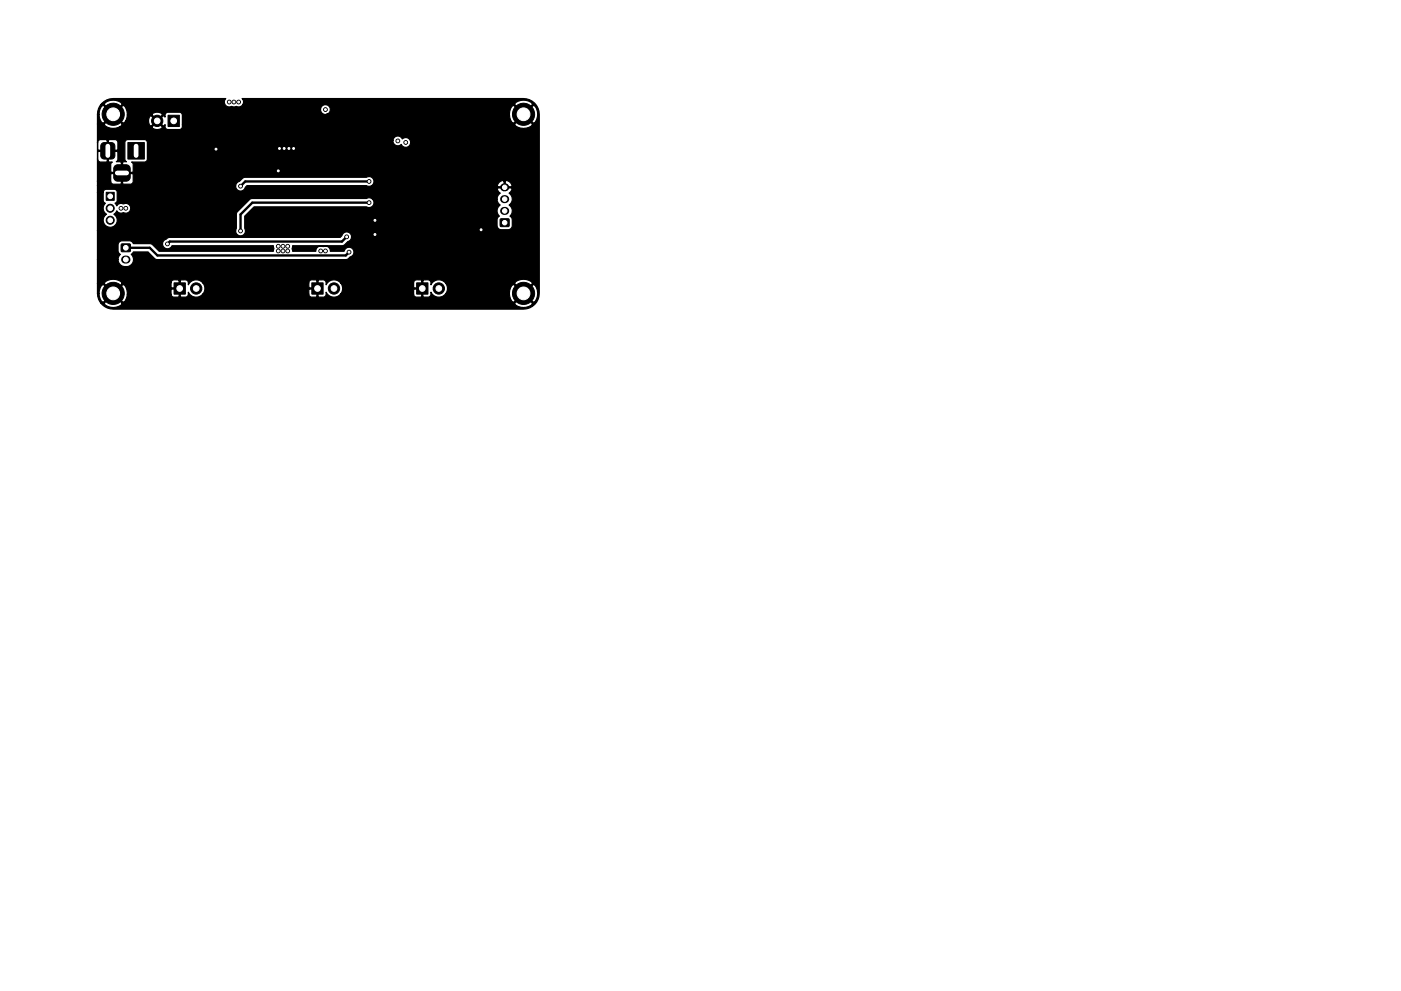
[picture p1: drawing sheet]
<svg xmlns="http://www.w3.org/2000/svg" width="297mm" height="210mm" viewBox="0 0 297 210" stroke-linecap="round" stroke-linejoin="round" font-family="sans-serif">
<g fill="#000" stroke="#000" stroke-width=".21">
<path d="M21.6 30.5l.4-.2 1.6-.1a.75 .75 0 0 1 .8 .8v2a.75 .75 0 0 1-.8 .7h-1.5a.75 .75 0 0 1-.7-.7v-2.1zM24.4 35.2l.5-.2 1.8-.1a.88 .88 0 0 1 .9 .9v1.8a.88 .88 0 0 1-.9 .8h-1.7a.87 .87 0 0 1-.9-.8v-1.9zM27.1 30.2h3.5v3.5h-3.5zM35.6 24.4h2.4v2.4h-2.4zM22.5 40.8h1.7v1.7h-1.7zM25.7 51.8h1.9v1.5l-1.8 .1zM106.1 46.5h1.8v1.5h-1.8zM36.9 60h2.4v2.4h-2.4zM66.1 60h2.4v2.4h-2.4zM88.3 60h2.4v2.4h-2.4z"/>
<circle cx="24" cy="24.2" r="2.35"/>
<circle cx="33.3" cy="25.6" r="1.2"/>
<circle cx="45.8" cy="31.6" r=".4"/>
<circle cx="48.6" cy="21.6" r=".4"/>
<circle cx="49.6" cy="21.6" r=".4"/>
<circle cx="50.6" cy="21.6" r=".4"/>
<circle cx="51" cy="39.5" r=".4"/>
<circle cx="59" cy="36.2" r=".4"/>
<circle cx="59.2" cy="31.5" r=".4"/>
<circle cx="60.2" cy="31.5" r=".4"/>
<circle cx="61.2" cy="31.5" r=".4"/>
<circle cx="62.2" cy="31.5" r=".4"/>
<circle cx="69" cy="23.2" r=".4"/>
<circle cx="78.2" cy="38.5" r=".4"/>
<circle cx="84.4" cy="29.9" r=".4"/>
<circle cx="86" cy="30.2" r=".4"/>
<circle cx="111" cy="24.2" r="2.35"/>
<circle cx="23.4" cy="46.7" r=".85"/>
<circle cx="23.4" cy="44.2" r=".85"/>
<circle cx="25.7" cy="44.2" r=".4"/>
<circle cx="26.7" cy="44.2" r=".4"/>
<circle cx="35.5" cy="51.7" r=".4"/>
<circle cx="51" cy="49" r=".4"/>
<circle cx="59" cy="52.2" r=".4"/>
<circle cx="59" cy="53.2" r=".4"/>
<circle cx="60" cy="52.2" r=".4"/>
<circle cx="60" cy="53.2" r=".4"/>
<circle cx="61" cy="52.2" r=".4"/>
<circle cx="61" cy="53.2" r=".4"/>
<circle cx="68" cy="53.2" r=".4"/>
<circle cx="69" cy="53.2" r=".4"/>
<circle cx="73.5" cy="50.2" r=".4"/>
<circle cx="74" cy="53.5" r=".4"/>
<circle cx="78.3" cy="43" r=".4"/>
<circle cx="79.5" cy="46.7" r=".4"/>
<circle cx="79.5" cy="49.7" r=".4"/>
<circle cx="102" cy="48.7" r=".4"/>
<circle cx="24" cy="62.2" r="2.35"/>
<circle cx="41.6" cy="61.2" r="1.2"/>
<circle cx="70.8" cy="61.2" r="1.2"/>
<circle cx="93" cy="61.2" r="1.2"/>
<circle cx="111" cy="62.2" r="2.35"/>
</g>
<path d="M106.9 39.7h.2M26.5 55.1h.3M106.9 42.2h.2M106.9 44.7h.2" fill="none" stroke="#000" stroke-width="1.7"/>
<path d="M78.3 38.5h-26.3l-1 1M26.7 52.6h5l1.7 1.6h39.9l.7-.7M73.5 50.2l-1 1h-36.5l-.5 .5M78.3 43h-24.8l-2.5 2.5v3.5" fill="none" stroke="#000" stroke-width=".5"/>
<path d="M21.6 21.9a3.4 3.4 0 0 1 2.4-1h23.9l-.1 .1a1.05 1.05 0 0 0 0 1.3 1.05 1.05 0 0 0 1.3 .3l.6 .1 .4-.1a1.04 1.04 0 0 0 1.4-.4h57.6l1.9 1.9 1.9-1.9-.2-.5a3 3 0 0 0-3.4 0l-.2 .5h-57.6a1.03 1.03 0 0 0-.2-1.3l60.3 .1a3.3 3.3 0 0 1 2.7 3.3v38.6a3.3 3.3 0 0 1-3.3 2.7l-87.6-.1a3.2 3.2 0 0 1-2-1.2h.7l.2 .4a3 3 0 0 0 3.4 0l.2-.4h83.2a2.49 2.49 0 0 0 3.8 0l-1.9-1.9-1.9 1.9h-83.2l-1.9-1.9-1.9 1.9h-.7a3.2 3.2 0 0 1-.7-2h.3l.2 1.1 .3 .5 .4 .3 1.9-2h.4l1.9 2a2.02 2.02 0 0 0 .9-1.8h9.3l.1 .4 .3 .2h1.1l.2-.1v-1.6h-1.6l-.1 .2v.9h-9.3a2.31 2.31 0 0 0-.9-2.1l-1.9 1.9h-.4l-1.9-1.9-.4 .3-.3 .5-.2 1.2h-.3v-2.1h1.4l1.9 1.9 1.9-1.9-.1-.2h10.5v.9l.1 .2h1.6v-1.6h.2v3.4l.2 .1h1.1l.4-.3v-.7a1.83 1.83 0 0 0 3.1 .4h22.5l.1 .4 .3 .2h1.1l.2-.1v-1.6h-1.6l-.1 .2v.9h-22.5a1.83 1.83 0 0 0 0-2.4h22.5v.9l.1 .2h1.6v-1.6h.2v3.4l.2 .1h1.2l.3-.3v-.7a1.83 1.83 0 0 0 3.1 .4h15.5l.1 .4 .3 .2h1.1l.2-.1v-1.6h-1.5l-.2 .2v.9h-15.5a1.83 1.83 0 0 0 0-2.4h15.5v.9l.2 .2h1.5v-1.6h.3v3.4l.1 .1h1.2l.3-.3 .1-.7a1.83 1.83 0 0 0 3.1 .3h13.5l.2 1.1 .3 .5 .4 .3 1.9-2h.4l1.9 2a2.49 2.49 0 0 0 0-3.9l-1.9 1.9h-.4l-1.9-1.9-.4 .3-.3 .5-.2 1.2h-13.5l.3-.6 .1-.7-.4-.8h14.6l1.9 1.9 1.9-1.9a2.49 2.49 0 0 0-3.8 0h-14.6v-.2a1.84 1.84 0 0 0-3.1 .4l-.1-.6-.3-.4h-1.2l-.4 .1-.2-.1h-.9a.64 .64 0 0 0-.6 .6h-15.5l-.2-.2a1.83 1.83 0 0 0-2.9 .6v-.6l-.3-.4h-1.2l-.4 .1-.2-.1h-.9a.64 .64 0 0 0-.6 .6h-22.5l-.2-.2a1.83 1.83 0 0 0-2.9 .6v-.6l-.4-.4h-1.1l-.4 .1-.2-.1h-.9a.64 .64 0 0 0-.6 .6h-10.5l-.1-.3a3 3 0 0 0-3.4 0l-.2 .5h-1.4v-5.1h4.3a1.6 1.6 0 0 0 2.2 1.4 1.6 1.6 0 0 0 .6-2.5l.5-.5h3.1l1.5 1.4 .5 .2h39.9l.5-.2 .4-.4a1.05 1.05 0 0 0 .5-1.8 1.05 1.05 0 0 0-1.8 .6h-2.9v-.2a1.05 1.05 0 0 0-1.5-.8 1.04 1.04 0 0 0-1.5 1h-5l-.1-.6 .1-.6h10.7l1.1-.9a1.04 1.04 0 0 0 .4-1.7 1.04 1.04 0 0 0-1.7 .5l-.4 .4h-36.1l-.6 .2a1.07 1.07 0 0 0-.8 1.7 1.07 1.07 0 0 0 1.9-.2h21.5l.1 .6-.1 .6h-24.3l-1.3-1.4-.5-.2h-3.6l-.3-.4-.4-.2h-1.7a.89 .89 0 0 0-.9 .9v1.3l.5 .7-.4 .5-.1 .6h-4.3v-6.2h29.3v.2a1.04 1.04 0 0 0 1.3 .9 1.04 1.04 0 0 0 .6-1.5v-2.6l2-2h23.9a1.04 1.04 0 0 0 1.3-.3 1.04 1.04 0 0 0-.1-1.4h26.4l.1 .6 .5 .7a1.48 1.48 0 0 0-.1 2.4l-.5 .6v1.3l.1 .5 .6 .4h1.6a.89 .89 0 0 0 .9-.9v-1.3l-.4-.7a1.49 1.49 0 0 0-.3-2.3 1.49 1.49 0 0 0 0-2.5l.6-.6 .1-.3-.2-.2h-2.8a.88 .88 0 0 0 .5 1.1l-.5 .4-.2 .8h-26.4l-.6-.2-.7 .1h-24.4l-.4 .3-2.7 2.8-.1 3.3-.1 .4h-29.3v-8.1h1.2v1.8l.4 .5a1.48 1.48 0 0 0 .3 2.4 1.49 1.49 0 0 0-.4 2.2 1.49 1.49 0 0 0 2.3 0 1.49 1.49 0 0 0-.4-2.2l.7-.8a1.07 1.07 0 0 0 1.4 .4 1.05 1.05 0 0 0 1.5-.9 1.05 1.05 0 0 0-1.6-.9 1.03 1.03 0 0 0-1.3 .4l-.4-.6 .4-.5-.1-2.2-.4-.2h-1.8a.64 .64 0 0 0-.6 .6h-1.2v-1.4h29.3v.2a1.04 1.04 0 0 0 .9 .9 1.04 1.04 0 0 0 1.1-.8l.4-.3h25.3l.4 .1 .7-.1h26.6l.2 .2h1.3v-1.2h.2v1.2h1.3a1.04 1.04 0 0 0-1.3-1.2 1.27 1.27 0 0 0-1.7 1h-26.6l.1-.1a1.04 1.04 0 0 0 .2-1.4 1.04 1.04 0 0 0-1.4-.3h-25.7l-.5 .2-1.2 .9-.3 .7h-29.3v-1h2.8a.64 .64 0 0 0 .6 .7h1.5l.1-.2v-2.1h.3v2.1l.1 .2 1.8-.1 .3-.4v-1.6l-.1-.2h-4.5l-.1 .2v1.4h-2.8v-4.7l.4 .6 1.5 .1 .1-.2v-2.1h.3v2.1l.1 .2h.7l-.3 .5v1.5l.1 .2h2.1v-2.1h.3v2.1h2.1l.1-.2v-1.5l-.3-.5h2.7a.64 .64 0 0 0 .6-.7v-3.5l-.1-.4h52.2v.2a1.04 1.04 0 0 0 .7 .9 1.04 1.04 0 0 0 1.1-.3 1.04 1.04 0 0 0 1.5 .5 1.04 1.04 0 0 0 .3-1.5 1.04 1.04 0 0 0-1.6-.1 1.04 1.04 0 0 0-1.1-.6 1.04 1.04 0 0 0-.9 .9h-52.2l-.5-.2h-3.5a.64 .64 0 0 0-.6 .6v3.5l.3 .6-1.1 .2-.1-.2h-.9l.3-.6v-1.4l-.2-.2h-3.9l-.2 .2v1.4v-3.5v1.5l.2 .2h1.8v-2.1h.3v2.1h1.8l.2-.2v-1.6l-.3-.4-1.6-.1-.4 .2-.1-.2h-1.2a.76 .76 0 0 0-.7 .6v-3.9h1.4a2.55 2.55 0 0 0 3.2 .6h6.9l.2 .3 .3 .2 .7 .1 .9-.3 .1-.3-1.1-1.1-1.1 1.1h-6.9l.4-.2 .2-.4-1.9-1.9-1.9 1.9h-1.4v-2h.3a2.11 2.11 0 0 0 .9 1.9l1.9-2h.4l1.9 2 .5-.5h4.9a.99 .99 0 0 0 .6 1l1.1-1.1h.3l1.1 1.1 .4-.3v.4a.64 .64 0 0 0 .6 .7l2.7-.1 .3-.3 .1-.8h70.4l.2 .4a3 3 0 0 0 3.4 0l.2-.4-1.9-1.9-1.9 1.9h-70.4v-1.9l-.2-.4-.5-.2h-2.4a.64 .64 0 0 0-.6 .6v.5l-.4-.3-1.1 1h-.3l-1.1-1a1.1 1.1 0 0 0-.6 1.1h-4.9l.4-1.3h5.2l1.1 1.1 1.1-1.1-.1-.3-1-.3-.9 .3-.2 .3h-5.2l-.2-1.3h41.2a1.03 1.03 0 0 0 1.2 1.2h38.8l.2 1.1 .3 .5 .4 .3 1.9-2h.4l1.9 2a2.49 2.49 0 0 0 0-3.9l-1.9 1.9h-.4l-1.9-1.9-.4 .3-.3 .5-.2 1.2h-38.8a1.04 1.04 0 0 0 .5-1.8 1.04 1.04 0 0 0-1.7 .6h-41.2l-.3-.5-.4-.3-1.9 1.9h-.4l-1.9-1.9-.4 .3-.3 .5-.2 1.2h-.3a3.2 3.2 0 0 1 .7-2.1h.7l1.9 1.9 1.9-1.9-.2-.5a3 3 0 0 0-3.4 0l-.2 .5h-.7z" fill="#000" stroke="#000" stroke-width=".25"/>
<g fill="#fff" stroke="#fff" stroke-width=".21">
<circle cx="102" cy="48.7" r=".2"/>
<circle cx="61.2" cy="31.5" r=".2"/>
<circle cx="60.2" cy="31.5" r=".2"/>
<circle cx="59.2" cy="31.5" r=".2"/>
<circle cx="62.2" cy="31.5" r=".2"/>
<circle cx="79.5" cy="46.7" r=".2"/>
<circle cx="79.5" cy="49.7" r=".2"/>
<circle cx="59" cy="36.2" r=".2"/>
<circle cx="45.8" cy="31.6" r=".2"/>
<circle cx="50.6" cy="21.6" r=".2"/>
<circle cx="49.6" cy="21.6" r=".2"/>
<circle cx="48.6" cy="21.6" r=".2"/>
<circle cx="26.7" cy="44.2" r=".2"/>
<circle cx="25.7" cy="44.2" r=".2"/>
<circle cx="59" cy="53.2" r=".2"/>
<circle cx="60" cy="53.2" r=".2"/>
<circle cx="61" cy="53.2" r=".2"/>
<circle cx="61" cy="52.2" r=".2"/>
<circle cx="60" cy="52.2" r=".2"/>
<circle cx="59" cy="52.2" r=".2"/>
<circle cx="69" cy="53.2" r=".2"/>
<circle cx="68" cy="53.2" r=".2"/>
<circle cx="69" cy="23.2" r=".2"/>
<circle cx="74" cy="53.5" r=".2"/>
<circle cx="35.5" cy="51.7" r=".2"/>
<circle cx="73.5" cy="50.2" r=".2"/>
<circle cx="86" cy="30.2" r=".2"/>
<circle cx="84.3" cy="29.9" r=".2"/>
<circle cx="51" cy="49" r=".2"/>
<circle cx="78.3" cy="43" r=".2"/>
<circle cx="51" cy="39.5" r=".2"/>
<circle cx="78.2" cy="38.5" r=".2"/>
<circle cx="33.3" cy="25.6" r=".6"/>
<circle cx="36.8" cy="25.6" r=".6"/>
<circle cx="41.6" cy="61.2" r=".6"/>
<circle cx="38.1" cy="61.2" r=".6"/>
<circle cx="93" cy="61.2" r=".6"/>
<circle cx="89.5" cy="61.2" r=".6"/>
<circle cx="70.8" cy="61.2" r=".6"/>
<circle cx="67.3" cy="61.2" r=".6"/>
<circle cx="24" cy="24.2" r="1.35"/>
<circle cx="107" cy="39.7" r=".47"/>
<circle cx="107" cy="42.2" r=".47"/>
<circle cx="107" cy="44.7" r=".47"/>
<circle cx="107" cy="47.2" r=".47"/>
<circle cx="111" cy="24.2" r="1.35"/>
<circle cx="111" cy="62.2" r="1.35"/>
<circle cx="24" cy="62.2" r="1.35"/>
<circle cx="23.4" cy="46.7" r=".5"/>
<circle cx="23.4" cy="44.2" r=".5"/>
<circle cx="23.4" cy="41.7" r=".5"/>
<circle cx="26.7" cy="55.1" r=".5"/>
<circle cx="26.7" cy="52.6" r=".5"/>
</g>
<path d="M22.9 31v2M24.9 36.7h2M28.9 31v2" fill="none" stroke="#fff" stroke-width="1"/>
</svg>
